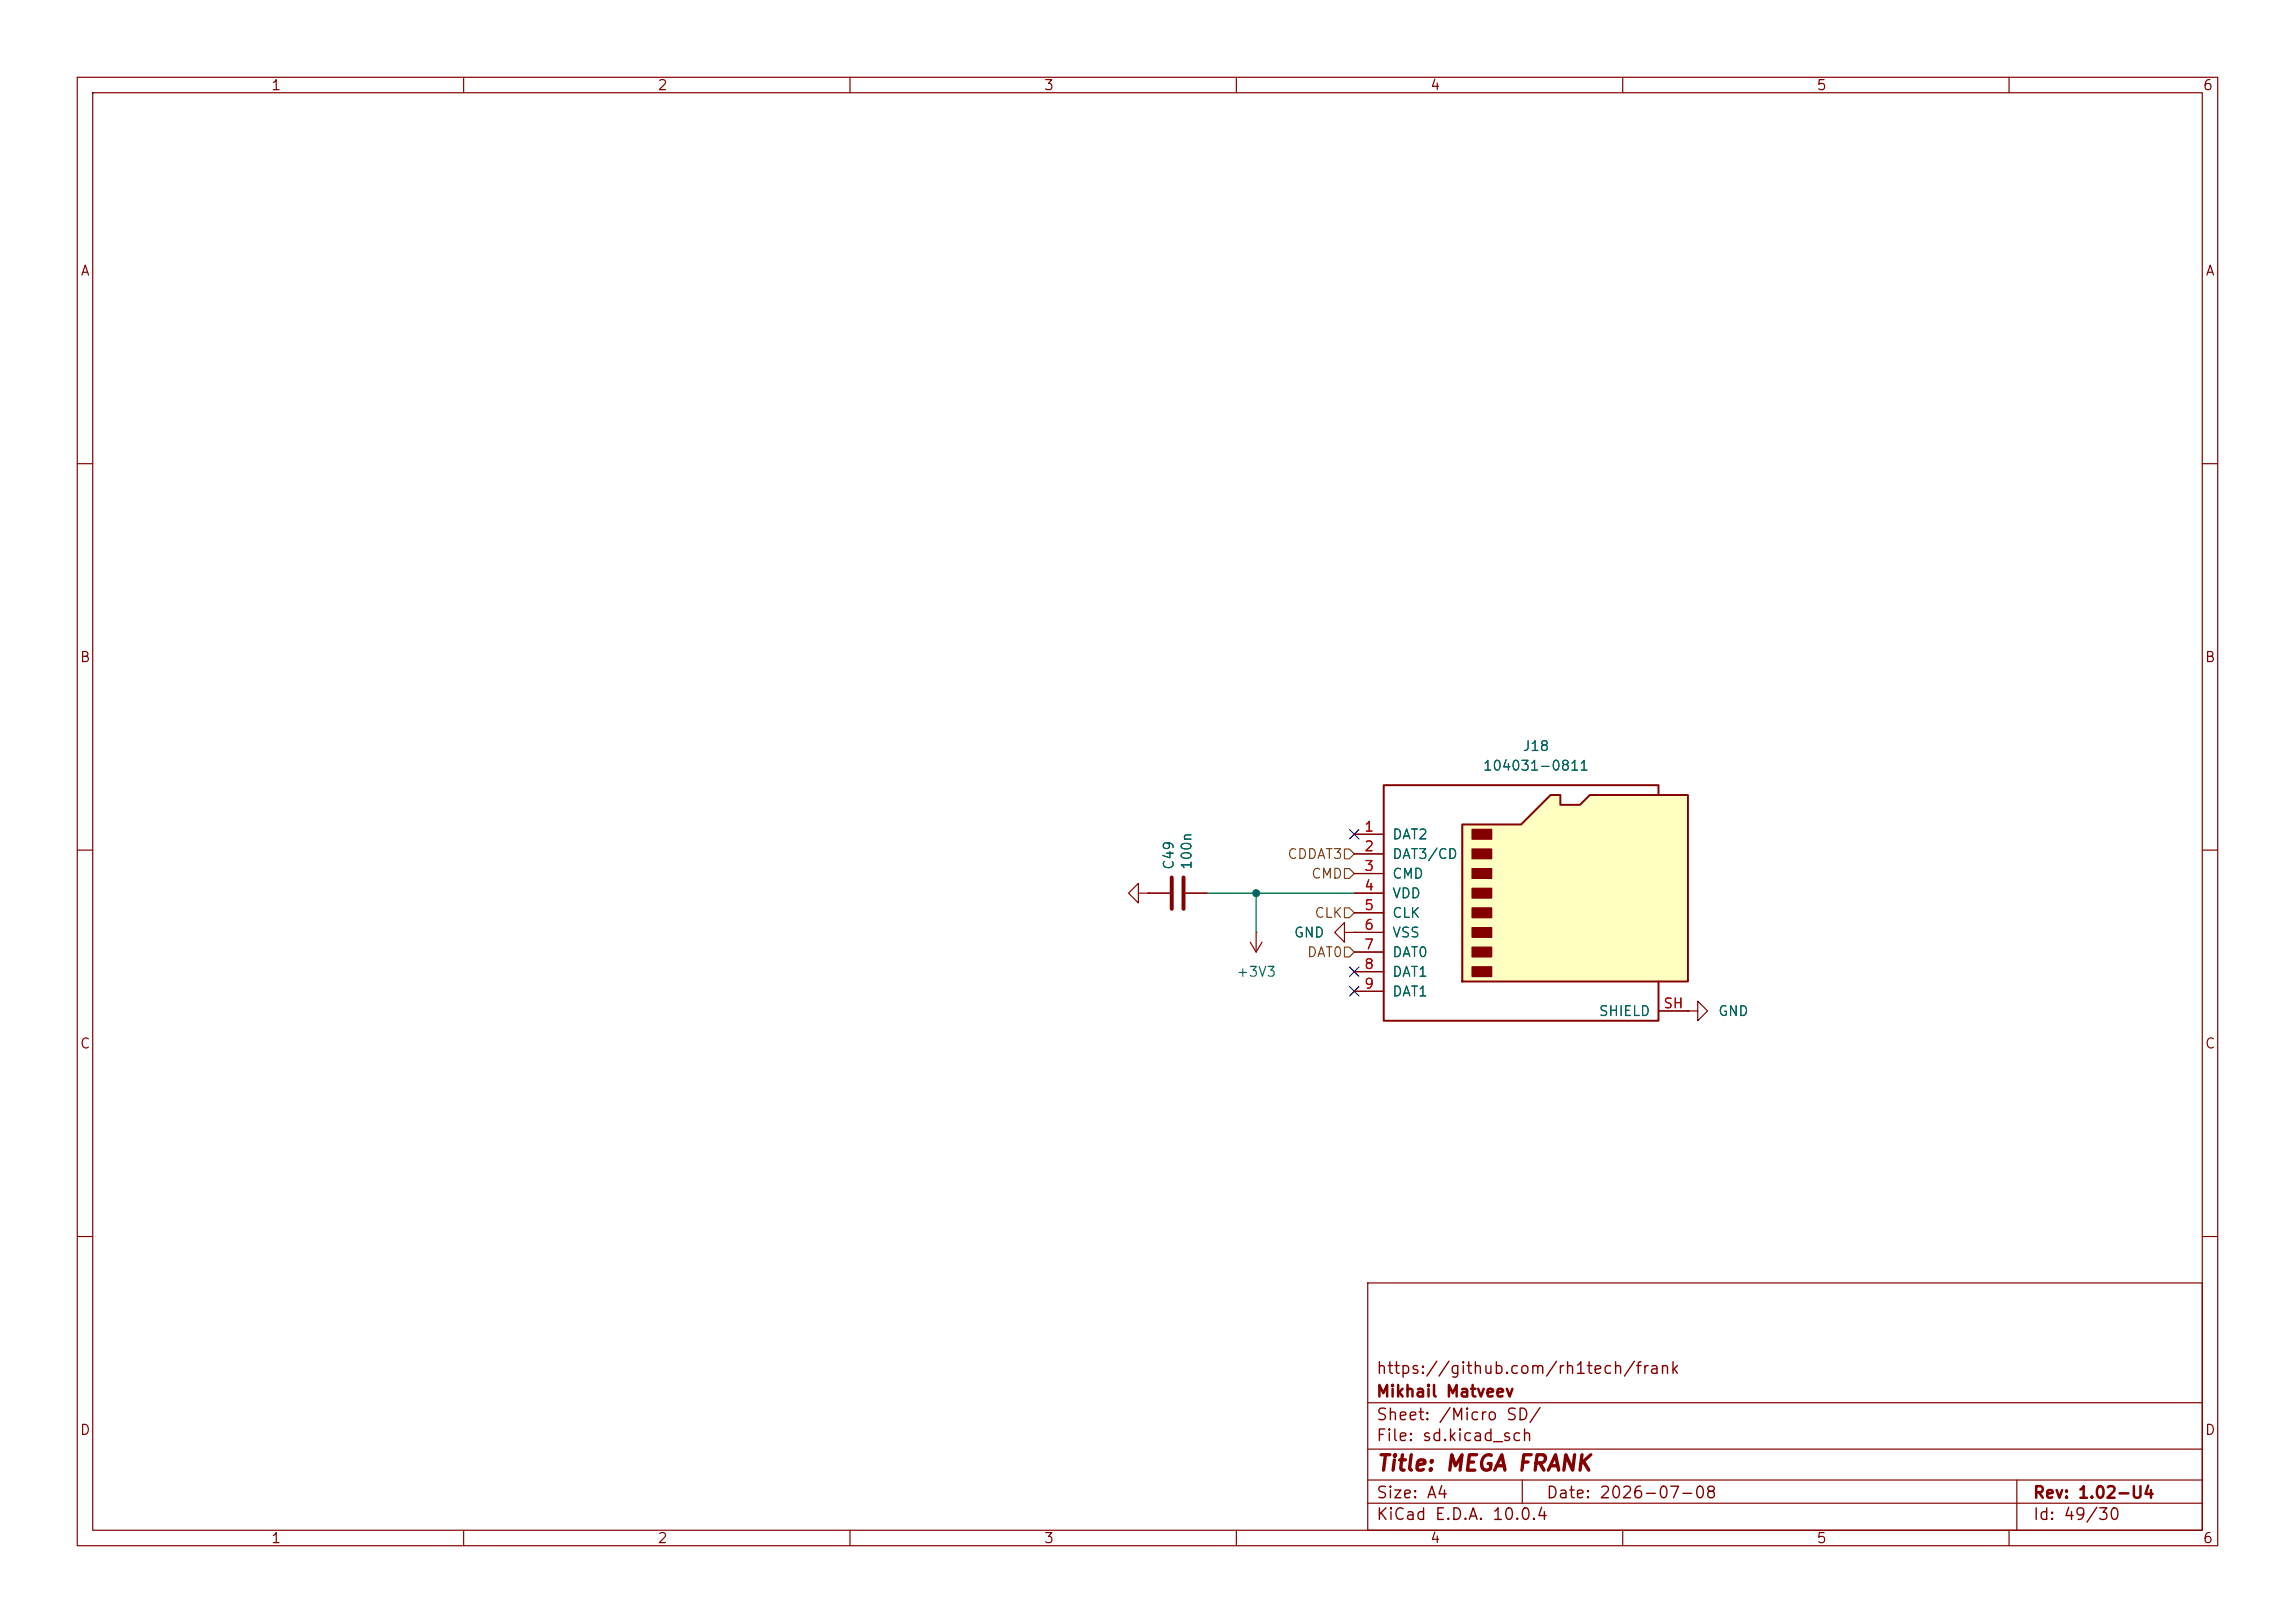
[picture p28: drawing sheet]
<svg xmlns="http://www.w3.org/2000/svg" width="297mm" height="210mm" viewBox="0 0 297 210" stroke-linecap="round" stroke-linejoin="round" font-family="sans-serif">
<defs><g id="words">
<text font-size="2" fill="#840000" x="178" y="190.8">Title: MEGA FRANK</text>
<g font-size="1.5" fill="#840000">
<text x="178" y="178.2">https://github.com/rh1tech/frank</text>
<text x="178" y="184.2">Sheet: /Micro SD/</text>
<text x="178" y="181.2">Mikhail Matveev</text>
<text x="178" y="186.9">File: sd.kicad_sch</text>
<text x="178" y="197.1">KiCad E.D.A. 10.0.4</text>
<text x="178" y="194.3">Size: A4</text>
<text x="200" y="194.3">Date: 2026-07-08</text>
<text x="263" y="194.3">Rev: 1.02-U4</text>
<text x="263" y="197.1">Id: 49/30</text>
</g>
<g font-size="1.3" fill="#840000">
<text x="35" y="12">1</text>
<text x="85" y="12">2</text>
<text x="135" y="12">3</text>
<text x="185" y="12">4</text>
<text x="235" y="12">5</text>
<text x="285" y="12">6</text>
<text x="10.3" y="36">A</text>
<text x="285.3" y="36">A</text>
<text x="10.3" y="86">B</text>
<text x="285.3" y="86">B</text>
<text x="10.3" y="136">C</text>
<text x="285.3" y="136">C</text>
<text x="10.3" y="186">D</text>
<text x="285.3" y="186">D</text>
<text x="35" y="200">1</text>
<text x="85" y="200">2</text>
<text x="135" y="200">3</text>
<text x="185" y="200">4</text>
<text x="235" y="200">5</text>
<text x="285" y="200">6</text>
</g>
<g font-size="1.3" fill="#006464">
<text x="191.8" y="100">104031-0811</text>
<text x="197" y="97.5">J18</text>
<text x="152.2" y="112.6" transform="rotate(-90 152.2 112.6)">C49</text>
<text x="154.5" y="112.6" transform="rotate(-90 154.5 112.6)">100n</text>
<text x="180.1" y="108.9">DAT2</text>
<text x="180.1" y="111.5">DAT3/CD</text>
<text x="180.1" y="114">CMD</text>
<text x="180.1" y="116.5">VDD</text>
<text x="180.1" y="119.1">CLK</text>
<text x="167.4" y="121.6">GND</text>
<text x="180.1" y="121.6">VSS</text>
<text x="180.1" y="124.2">DAT0</text>
<text x="159.9" y="126.7">+3V3</text>
<text x="180.1" y="126.7">DAT1</text>
<text x="180.1" y="129.2">DAT1</text>
<text x="206.8" y="131.8">SHIELD</text>
<text x="222.3" y="131.8">GND</text>
</g>
<g font-size="1.3" fill="#a90000">
<text x="176.5" y="107.9">1</text>
<text x="176.5" y="110.5">2</text>
<text x="176.5" y="113">3</text>
<text x="176.5" y="115.5">4</text>
<text x="176.5" y="118.1">5</text>
<text x="176.5" y="120.6">6</text>
<text x="176.5" y="123.2">7</text>
<text x="176.5" y="125.7">8</text>
<text x="176.5" y="128.2">9</text>
<text x="215.2" y="130.8">SH</text>
</g>
<g font-size="1.3" fill="#725600">
<text x="166.5" y="111.5">CDDAT3</text>
<text x="169.6" y="114">CMD</text>
<text x="170" y="119.1">CLK</text>
<text x="169.1" y="124.2">DAT0</text>
</g>
</g></defs>
<g fill="none" stroke="#840000" stroke-width=".15">
<path d="M10 10h277v190h-277zM12 12h273v186h-273zM60 10v2M110 10v2M160 10v2M210 10v2M260 10v2M10 60h2M285 60h2M10 110h2M147.3 115.6v-1.3l-1.3 1.3 1.3 1.2v-1.2h1.3M148.6 115.6h.1"/>
<path d="M148.6 115.6h2.8M153.4 115.6h2.8M285 110h2M161.8 121.9l.8 1.3M162.6 120.7h.1M162.6 120.7v2.5M163.3 121.9l-.7 1.3M174 120.7v-1.3l-1.3 1.3 1.3 1.2v-1.2h1.3M175.3 120.7h.1M10 160h2M177 166h108v32h-108zM285 160h2"/>
<path d="M60 198v2M110 198v2M160 198v2M177 194.5h108M177 191.5h108M177 187.5h108M177 181.5h108M197 191.5v3M210 198v2M260 198v2M261 191.5v6.5"/>
</g>
<path d="M151.6 113.5v4.1M153.2 113.5v4.1" fill="none" stroke="#840000" stroke-width=".51"/>
<path d="M189.2 106.7h7.6l3.9-3.8h1.2v1.2h2.6l1.2-1.2h12.7v24.1h-29.2z" fill="#ffffc2"/>
<path d="M189.2 106.7h7.6l3.9-3.8h1.2v1.2h2.6l1.2-1.2h12.7v24.1h-29.2zM214.6 102.9v-1.3h-35.5v30.5h35.5v-5.1" fill="none" stroke="#840000" stroke-width=".25"/>
<g fill="#840000" stroke="#840000" stroke-width=".15">
<path d="M190.5 107.3h2.5v1.3h-2.5z"/>
<path d="M190.5 109.9h2.5v1.2h-2.5z"/>
<path d="M190.5 112.4h2.5v1.3h-2.5z"/>
<path d="M190.5 114.9h2.5v1.3h-2.5z"/>
<path d="M190.5 117.5h2.5v1.2h-2.5z"/>
<path d="M190.5 120h2.5v1.3h-2.5z"/>
<path d="M190.5 122.6h2.5v1.2h-2.5z"/>
<path d="M190.5 125.1h2.5v1.3h-2.5z"/>
</g>
<g fill="none" stroke="#840000" stroke-width=".15">
<path d="M148.6 115.6h.1M148.6 115.6h2.8M153.4 115.6h2.8M175.3 108h3.8M175.3 110.5h3.8M175.3 113h3.8M175.3 115.6h3.8M175.3 118.1h3.8M175.3 120.7h.1M175.3 120.7h3.8M175.3 123.2h3.8M175.3 125.7h3.8"/>
<path d="M175.3 128.3h3.8M214.6 130.8h3.8M218.4 130.8h1.3v-1.3l1.3 1.3-1.3 1.3v-1.3M218.4 130.8h.1"/>
</g>
<path d="M174 112.4h.6l.7 .6-.7 .7h-.6zM174 109.9h.6l.7 .6-.7 .6h-.6zM174 117.5h.6l.7 .6-.7 .6h-.6zM174 122.6h.6l.7 .6-.7 .6h-.6z" fill="none" stroke="#725600" stroke-width=".15"/>
<path d="M156.2 115.6h19.1M162.6 115.6v5.1" fill="none" stroke="#009600" stroke-width=".15"/>
<path d="M174.7 107.3l1.2 1.3M175.9 107.3l-1.2 1.3M174.7 125.1l1.2 1.2M174.7 127.7l1.2 1.2M175.9 125.1l-1.2 1.2M175.9 127.7l-1.2 1.2" fill="none" stroke="#000084" stroke-width=".15"/>
<circle cx="162.6" cy="115.6" r=".46" fill="#009600" stroke="#009600" stroke-width=".13"/>
<use href="#words"/>
</svg>
